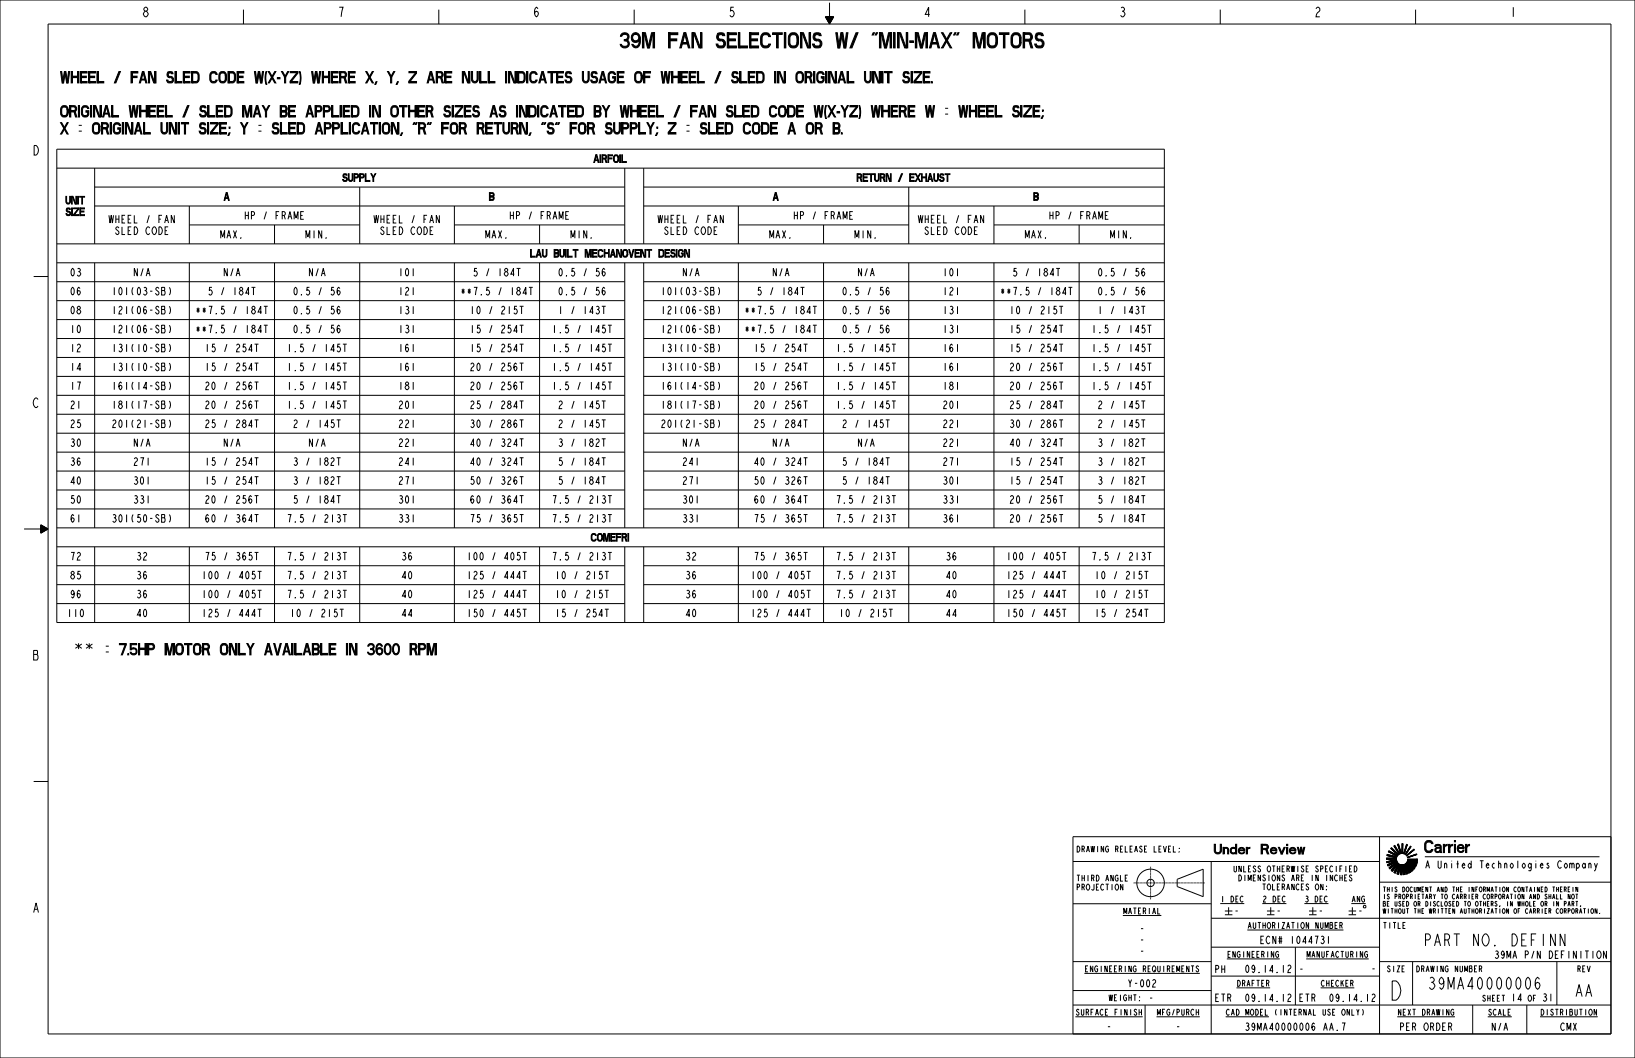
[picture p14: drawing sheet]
<svg xmlns="http://www.w3.org/2000/svg" width="864mm" height="559mm" viewBox="0 0 864 559" stroke-linecap="round" stroke-linejoin="round" font-family="sans-serif">
<defs><g id="words">
<text font-size="13.2" x="733" y="528">D</text>
<text font-size="11.7" x="40" y="346">**</text>
<text font-size="10.4" x="321" y="25">39M FAN SELECTIONS W/ &quot;MIN-MAX&quot; MOTORS</text>
<g font-size="8.3">
<text x="752" y="450">Carrier</text>
<text x="753" y="500">PART NO. DEFINN</text>
<text x="755" y="523">39MA40000006</text>
<text x="832" y="526">AA</text>
</g>
<g font-size="7.8">
<text x="32" y="44">WHEEL / FAN SLED CODE W(X-YZ) WHERE X, Y, Z ARE NULL INDICATES USAGE OF WHEEL /</text>
<text x="386" y="44">SLED IN ORIGINAL UNIT SIZE.</text>
<text x="32" y="62">ORIGINAL WHEEL / SLED MAY BE APPLIED IN OTHER SIZES AS INDICATED BY WHEEL / FAN</text>
<text x="384" y="62">SLED CODE W(X-YZ) WHERE W = WHEEL SIZE;</text>
<text x="32" y="71">X = ORIGINAL UNIT SIZE; Y = SLED APPLICATION, &quot;R&quot; FOR RETURN, &quot;S&quot; FOR SUPPLY; Z</text>
<text x="363" y="71">= SLED CODE A OR B.</text>
<text x="56" y="346">= 7.5HP MOTOR ONLY AVAILABLE IN 3600 RPM</text>
</g>
<g font-size="6.6">
<text x="75" y="9">8</text>
<text x="178" y="9">7</text>
<text x="281" y="9">6</text>
<text x="385" y="9">5</text>
<text x="488" y="9">4</text>
<text x="591" y="9">3</text>
<text x="694" y="9">2</text>
<text x="797" y="9">1</text>
<text x="17" y="82">D</text>
<text x="17" y="215">C</text>
<text x="17" y="349">B</text>
<text x="641" y="451">Under</text>
<text x="671" y="451">Review</text>
<text x="17" y="482">A</text>
</g>
<g font-size="5.3">
<text x="311" y="86">AIRFOIL</text>
<text x="180" y="96">SUPPLY</text>
<text x="452" y="96">RETURN / EXHAUST</text>
<text x="34" y="108">UNIT</text>
<text x="118" y="106">A</text>
<text x="258" y="106">B</text>
<text x="408" y="106">A</text>
<text x="546" y="106">B</text>
<text x="34" y="114">SIZE</text>
<text x="58" y="118">WHEEL / FAN</text>
<text x="129" y="116">HP / FRAME</text>
<text x="198" y="118">WHEEL / FAN</text>
<text x="269" y="116">HP / FRAME</text>
<text x="348" y="118">WHEEL / FAN</text>
<text x="419" y="116">HP / FRAME</text>
<text x="485" y="118">WHEEL / FAN</text>
<text x="554" y="116">HP / FRAME</text>
<text x="61" y="124">SLED CODE</text>
<text x="116" y="126">MAX.</text>
<text x="161" y="126">MIN.</text>
<text x="201" y="124">SLED CODE</text>
<text x="256" y="126">MAX.</text>
<text x="301" y="126">MIN.</text>
<text x="351" y="124">SLED CODE</text>
<text x="406" y="126">MAX.</text>
<text x="451" y="126">MIN.</text>
<text x="488" y="124">SLED CODE</text>
<text x="541" y="126">MAX.</text>
<text x="586" y="126">MIN.</text>
<text x="278" y="136">LAU BUILT MECHANOVENT DESIGN</text>
<text x="37" y="146">03</text>
<text x="70" y="146">N/A</text>
<text x="118" y="146">N/A</text>
<text x="163" y="146">N/A</text>
<text x="210" y="146">101</text>
<text x="250" y="146">5 / 184T</text>
<text x="295" y="146">0.5 / 56</text>
<text x="360" y="146">N/A</text>
<text x="408" y="146">N/A</text>
<text x="453" y="146">N/A</text>
<text x="498" y="146">101</text>
<text x="535" y="146">5 / 184T</text>
<text x="580" y="146">0.5 / 56</text>
<text x="37" y="156">06</text>
<text x="59" y="156">101(03-SB)</text>
<text x="110" y="156">5 / 184T</text>
<text x="155" y="156">0.5 / 56</text>
<text x="210" y="156">121</text>
<text x="243" y="156">**7.5 / 184T</text>
<text x="295" y="156">0.5 / 56</text>
<text x="349" y="156">101(03-SB)</text>
<text x="400" y="156">5 / 184T</text>
<text x="445" y="156">0.5 / 56</text>
<text x="498" y="156">121</text>
<text x="528" y="156">**7.5 / 184T</text>
<text x="580" y="156">0.5 / 56</text>
<text x="37" y="166">08</text>
<text x="59" y="166">121(06-SB)</text>
<text x="103" y="166">**7.5 / 184T</text>
<text x="155" y="166">0.5 / 56</text>
<text x="210" y="166">131</text>
<text x="248" y="166">10 / 215T</text>
<text x="295" y="166">1 / 143T</text>
<text x="349" y="166">121(06-SB)</text>
<text x="393" y="166">**7.5 / 184T</text>
<text x="445" y="166">0.5 / 56</text>
<text x="498" y="166">131</text>
<text x="533" y="166">10 / 215T</text>
<text x="580" y="166">1 / 143T</text>
<text x="37" y="176">10</text>
<text x="59" y="176">121(06-SB)</text>
<text x="103" y="176">**7.5 / 184T</text>
<text x="155" y="176">0.5 / 56</text>
<text x="210" y="176">131</text>
<text x="248" y="176">15 / 254T</text>
<text x="292" y="176">1.5 / 145T</text>
<text x="349" y="176">121(06-SB)</text>
<text x="393" y="176">**7.5 / 184T</text>
<text x="445" y="176">0.5 / 56</text>
<text x="498" y="176">131</text>
<text x="533" y="176">15 / 254T</text>
<text x="577" y="176">1.5 / 145T</text>
<text x="37" y="186">12</text>
<text x="59" y="186">131(10-SB)</text>
<text x="108" y="186">15 / 254T</text>
<text x="152" y="186">1.5 / 145T</text>
<text x="210" y="186">161</text>
<text x="248" y="186">15 / 254T</text>
<text x="292" y="186">1.5 / 145T</text>
<text x="349" y="186">131(10-SB)</text>
<text x="398" y="186">15 / 254T</text>
<text x="442" y="186">1.5 / 145T</text>
<text x="498" y="186">161</text>
<text x="533" y="186">15 / 254T</text>
<text x="577" y="186">1.5 / 145T</text>
<text x="37" y="196">14</text>
<text x="59" y="196">131(10-SB)</text>
<text x="108" y="196">15 / 254T</text>
<text x="152" y="196">1.5 / 145T</text>
<text x="210" y="196">161</text>
<text x="248" y="196">20 / 256T</text>
<text x="292" y="196">1.5 / 145T</text>
<text x="349" y="196">131(10-SB)</text>
<text x="398" y="196">15 / 254T</text>
<text x="442" y="196">1.5 / 145T</text>
<text x="498" y="196">161</text>
<text x="533" y="196">20 / 256T</text>
<text x="577" y="196">1.5 / 145T</text>
<text x="37" y="206">17</text>
<text x="59" y="206">161(14-SB)</text>
<text x="108" y="206">20 / 256T</text>
<text x="152" y="206">1.5 / 145T</text>
<text x="210" y="206">181</text>
<text x="248" y="206">20 / 256T</text>
<text x="292" y="206">1.5 / 145T</text>
<text x="349" y="206">161(14-SB)</text>
<text x="398" y="206">20 / 256T</text>
<text x="442" y="206">1.5 / 145T</text>
<text x="498" y="206">181</text>
<text x="533" y="206">20 / 256T</text>
<text x="577" y="206">1.5 / 145T</text>
<text x="37" y="216">21</text>
<text x="59" y="216">181(17-SB)</text>
<text x="108" y="216">20 / 256T</text>
<text x="152" y="216">1.5 / 145T</text>
<text x="210" y="216">201</text>
<text x="248" y="216">25 / 284T</text>
<text x="295" y="216">2 / 145T</text>
<text x="349" y="216">181(17-SB)</text>
<text x="398" y="216">20 / 256T</text>
<text x="442" y="216">1.5 / 145T</text>
<text x="498" y="216">201</text>
<text x="533" y="216">25 / 284T</text>
<text x="580" y="216">2 / 145T</text>
<text x="37" y="226">25</text>
<text x="59" y="226">201(21-SB)</text>
<text x="108" y="226">25 / 284T</text>
<text x="155" y="226">2 / 145T</text>
<text x="210" y="226">221</text>
<text x="248" y="226">30 / 286T</text>
<text x="295" y="226">2 / 145T</text>
<text x="349" y="226">201(21-SB)</text>
<text x="398" y="226">25 / 284T</text>
<text x="445" y="226">2 / 145T</text>
<text x="498" y="226">221</text>
<text x="533" y="226">30 / 286T</text>
<text x="580" y="226">2 / 145T</text>
<text x="37" y="236">30</text>
<text x="70" y="236">N/A</text>
<text x="118" y="236">N/A</text>
<text x="163" y="236">N/A</text>
<text x="210" y="236">221</text>
<text x="248" y="236">40 / 324T</text>
<text x="295" y="236">3 / 182T</text>
<text x="360" y="236">N/A</text>
<text x="408" y="236">N/A</text>
<text x="453" y="236">N/A</text>
<text x="498" y="236">221</text>
<text x="533" y="236">40 / 324T</text>
<text x="580" y="236">3 / 182T</text>
<text x="37" y="246">36</text>
<text x="70" y="246">271</text>
<text x="108" y="246">15 / 254T</text>
<text x="155" y="246">3 / 182T</text>
<text x="210" y="246">241</text>
<text x="248" y="246">40 / 324T</text>
<text x="295" y="246">5 / 184T</text>
<text x="360" y="246">241</text>
<text x="398" y="246">40 / 324T</text>
<text x="445" y="246">5 / 184T</text>
<text x="498" y="246">271</text>
<text x="533" y="246">15 / 254T</text>
<text x="580" y="246">3 / 182T</text>
<text x="37" y="256">40</text>
<text x="70" y="256">301</text>
<text x="108" y="256">15 / 254T</text>
<text x="155" y="256">3 / 182T</text>
<text x="210" y="256">271</text>
<text x="248" y="256">50 / 326T</text>
<text x="295" y="256">5 / 184T</text>
<text x="360" y="256">271</text>
<text x="398" y="256">50 / 326T</text>
<text x="445" y="256">5 / 184T</text>
<text x="498" y="256">301</text>
<text x="533" y="256">15 / 254T</text>
<text x="580" y="256">3 / 182T</text>
<text x="37" y="266">50</text>
<text x="70" y="266">331</text>
<text x="108" y="266">20 / 256T</text>
<text x="155" y="266">5 / 184T</text>
<text x="210" y="266">301</text>
<text x="248" y="266">60 / 364T</text>
<text x="292" y="266">7.5 / 213T</text>
<text x="360" y="266">301</text>
<text x="398" y="266">60 / 364T</text>
<text x="442" y="266">7.5 / 213T</text>
<text x="498" y="266">331</text>
<text x="533" y="266">20 / 256T</text>
<text x="580" y="266">5 / 184T</text>
<text x="37" y="276">61</text>
<text x="59" y="276">301(50-SB)</text>
<text x="108" y="276">60 / 364T</text>
<text x="152" y="276">7.5 / 213T</text>
<text x="210" y="276">331</text>
<text x="248" y="276">75 / 365T</text>
<text x="292" y="276">7.5 / 213T</text>
<text x="360" y="276">331</text>
<text x="398" y="276">75 / 365T</text>
<text x="442" y="276">7.5 / 213T</text>
<text x="498" y="276">361</text>
<text x="533" y="276">20 / 256T</text>
<text x="580" y="276">5 / 184T</text>
<text x="311" y="286">COMEFRI</text>
<text x="37" y="296">72</text>
<text x="72" y="296">32</text>
<text x="108" y="296">75 / 365T</text>
<text x="152" y="296">7.5 / 213T</text>
<text x="212" y="296">36</text>
<text x="247" y="296">100 / 405T</text>
<text x="292" y="296">7.5 / 213T</text>
<text x="362" y="296">32</text>
<text x="398" y="296">75 / 365T</text>
<text x="442" y="296">7.5 / 213T</text>
<text x="499" y="296">36</text>
<text x="532" y="296">100 / 405T</text>
<text x="577" y="296">7.5 / 213T</text>
<text x="37" y="306">85</text>
<text x="72" y="306">36</text>
<text x="107" y="306">100 / 405T</text>
<text x="152" y="306">7.5 / 213T</text>
<text x="212" y="306">40</text>
<text x="247" y="306">125 / 444T</text>
<text x="293" y="306">10 / 215T</text>
<text x="362" y="306">36</text>
<text x="397" y="306">100 / 405T</text>
<text x="442" y="306">7.5 / 213T</text>
<text x="499" y="306">40</text>
<text x="532" y="306">125 / 444T</text>
<text x="578" y="306">10 / 215T</text>
<text x="37" y="316">96</text>
<text x="72" y="316">36</text>
<text x="107" y="316">100 / 405T</text>
<text x="152" y="316">7.5 / 213T</text>
<text x="212" y="316">40</text>
<text x="247" y="316">125 / 444T</text>
<text x="293" y="316">10 / 215T</text>
<text x="362" y="316">36</text>
<text x="397" y="316">100 / 405T</text>
<text x="442" y="316">7.5 / 213T</text>
<text x="499" y="316">40</text>
<text x="532" y="316">125 / 444T</text>
<text x="578" y="316">10 / 215T</text>
<text x="35" y="326">110</text>
<text x="72" y="326">40</text>
<text x="107" y="326">125 / 444T</text>
<text x="153" y="326">10 / 215T</text>
<text x="212" y="326">44</text>
<text x="247" y="326">150 / 445T</text>
<text x="293" y="326">15 / 254T</text>
<text x="362" y="326">40</text>
<text x="397" y="326">125 / 444T</text>
<text x="443" y="326">10 / 215T</text>
<text x="499" y="326">44</text>
<text x="532" y="326">150 / 445T</text>
<text x="578" y="326">15 / 254T</text>
</g>
<g font-size="5.2">
<text x="752" y="459">A United Technologies Company</text>
<text x="652" y="483">-</text>
<text x="674" y="483">-</text>
<text x="696" y="483">-</text>
<text x="717" y="483">-</text>
<text x="602" y="492">-</text>
<text x="602" y="498">-</text>
<text x="665" y="498">ECN# 1044731</text>
<text x="602" y="504">-</text>
<text x="790" y="506">39MA P/N DEFINITION</text>
<text x="641" y="514">PH</text>
<text x="658" y="514">09.14.12</text>
<text x="686" y="514">-</text>
<text x="724" y="514">-</text>
<text x="596" y="521">Y-002</text>
<text x="606" y="529">-</text>
<text x="641" y="529">ETR</text>
<text x="658" y="529">09.14.12</text>
<text x="686" y="529">ETR</text>
<text x="702" y="529">09.14.12</text>
<text x="798" y="529">14</text>
<text x="815" y="529">31</text>
<text x="584" y="544">-</text>
<text x="621" y="544">-</text>
<text x="658" y="544">39MA40000006</text>
<text x="699" y="544">AA.7</text>
<text x="739" y="544">PER ORDER</text>
<text x="788" y="544">N/A</text>
<text x="824" y="544">CMX</text>
</g>
<g font-size="4.1">
<text x="568" y="450">DRAWING RELEASE LEVEL:</text>
<text x="652" y="461">UNLESS OTHERWISE SPECIFIED</text>
<text x="568" y="465">THIRD ANGLE</text>
<text x="654" y="465">DIMENSIONS ARE IN INCHES</text>
<text x="568" y="470">PROJECTION</text>
<text x="667" y="470">TOLERANCES ON:</text>
<text x="645" y="476">1 DEC</text>
<text x="667" y="476">2 DEC</text>
<text x="689" y="476">3 DEC</text>
<text x="714" y="476">ANG</text>
<text x="593" y="483">MATERIAL</text>
<text x="659" y="490">AUTHORIZATION NUMBER</text>
<text x="730" y="490">TITLE</text>
<text x="648" y="506">ENGINEERING</text>
<text x="690" y="506">MANUFACTURING</text>
<text x="574" y="513">ENGINEERING REQUIREMENTS</text>
<text x="732" y="513">SIZE</text>
<text x="748" y="513">DRAWING NUMBER</text>
<text x="833" y="513">REV</text>
<text x="653" y="521">DRAFTER</text>
<text x="698" y="521">CHECKER</text>
<text x="586" y="529">WEIGHT:</text>
<text x="783" y="529">SHEET</text>
<text x="807" y="529">OF</text>
<text x="568" y="536">SURFACE FINISH</text>
<text x="611" y="536">MFG/PURCH</text>
<text x="648" y="536">CAD MODEL</text>
<text x="673" y="536">(INTERNAL USE ONLY)</text>
<text x="738" y="536">NEXT DRAWING</text>
<text x="786" y="536">SCALE</text>
<text x="814" y="536">DISTRIBUTION</text>
</g>
<g font-size="3.3">
<text x="730" y="471">THIS DOCUMENT AND THE INFORMATION CONTAINED THEREIN</text>
<text x="730" y="475">IS PROPRIETARY TO CARRIER CORPORATION AND SHALL NOT</text>
<text x="730" y="479">BE USED OR DISCLOSED TO OTHERS, IN WHOLE OR IN PART,</text>
<text x="730" y="482">WITHOUT THE WRITTEN AUTHORIZATION OF CARRIER CORPORATION.</text>
</g>
</g></defs>
<g fill="none" stroke="#000" stroke-width=".53">
<path d="M0 0h864v559h-864zM129 5v8M232 5v8M335 5v8M436 9h4l-2 4M436 9l2 4M436 9h4M436 9l2 3 2-3M436 9h4l-2 3-1-3M437 9h2l-1 3M437 9l1 2M437 10h2"/>
<path d="M438 10h1l-1 1M438 10v1M438 10h.1M438 1v12M439 10l-1 1-1-1M541 5v8M645 5v8M748 5v8M851 13v533h-826v-533h826M30 79h585v250h-585zM30 89h585M50 99h280"/>
<path d="M50 89v40M190 99v30M330 89v40M340 99h275M340 89v40M480 99v30M50 109h280M100 119h90M100 109v20M145 119v10M240 119h90M240 109v20"/>
<path d="M285 119v10M340 109h275M390 119h90M390 109v20M435 119v10M525 119h90M525 109v20M570 119v10M30 129h585M30 139h585M50 139v140M100 139v140"/>
<path d="M145 139v140M190 139v140M240 139v140M285 139v140M330 139v140M340 139v140M390 139v140M435 139v140M480 139v140M525 139v140M570 139v140M18 146h7"/>
<path d="M30 149h300M30 159h300M340 149h275M340 159h275M30 169h300M30 179h300M340 169h275M340 179h275M30 189h300M30 199h300M340 189h275M340 199h275"/>
<path d="M30 209h300M30 219h300M340 209h275M340 219h275M30 229h300M30 239h300M340 229h275M340 239h275M30 249h300M30 259h300M340 249h275M340 259h275"/>
<path d="M13 279h12M22 277l3 2-3 3zM22 277l3 2-3 2M22 278v3M22 278l3 1M22 278v3l3-2M22 278l2 1-2 2M22 278l2 1-2 1M22 279v1l2-1M22 279h1l-1 1M23 279v1v-1M23 279h.1"/>
<path d="M30 269h300M30 279h585M340 269h275M30 289h585M30 299h300M50 289v40M100 289v40M145 289v40M190 289v40M240 289v40M285 289v40M330 289v40"/>
<path d="M340 299h275M340 289v40M390 289v40M435 289v40M480 289v40M525 289v40M570 289v40M30 309h300M30 319h300M340 309h275M340 319h275M18 413h7"/>
<path d="M567 455h162M640 455v91M729 442v104M732 453h6l-6 1zM732 453h6v1h-6zM732 454l6-1v1zM732 455h5l-4 1zM732 455l6-1-1 1zM733 452l5 1zM733 451l5 2-5-1zM733 457l5-2zM733 457l5-2-5 2z"/>
<path d="M733 450l5 2zM734 449l4 3-5-2zM734 458l4-2zM734 458l4-2-4 3zM734 458l4-3v1zM735 448l4 3-1 1zM735 460l3-4-3 4zM735 448l4 3-4-3zM735 448l4 3-1 1-3-4zM736 447h1l2 4zM736 447l3 4zM738 454l-6 1 1 1 4-1-4 2 5-2-4 3v1l4-3-3 4 3-4-2 5h1l2-4-1 5h1l1-5v5h1v-4v4h1l-1-4 2 4 1-1-2-3 2 3h1l-2-3 3 2-2-3 3 2v-1l-2-1"/>
<path d="M738 454v1zM738 454a3 3 0 0 0 3 3 3 3 0 0 0 3-3h5v1h-3h3l-1 1h-2l2 1v1l-3-1M738 455v1zM738 456l-3 4zM738 456h1zM738 446h1l1 5zM738 446l2 5zM738 456l2 1zM738 456l1 1-3 4zM739 457h6h-1zM739 457l-2 4h-1zM739 457h6z"/>
<path d="M739 457h2zM739 457h1l-2 5zM739 457h5h-4zM740 457l3 1h-2zM740 457h4l-1 1zM740 457l-1 5h-1zM740 457l1 1-1 4zM741 458l1 4zM741 458h1zM741 458l1 4h-1zM741 458v4h-1zM741 446v5z"/>
<path d="M741 458h2zM741 457h4zM741 446v5M741 458h1l2 3zM741 458l3 3-1 1zM742 457v-1l3 1zM742 456h3M742 458h1l2 3zM742 458l3 3h-1zM742 456h4l-1 1zM743 452l4-3zM743 446l-1 5z"/>
<path d="M743 446l-2 5zM743 456l3-1h3zM743 456l6-1-3 1zM743 456h3h-4zM743 458l3 2zM743 458l1-1 2 3zM743 453l5-2zM743 455h3l-3 1zM743 455l6-1-3 1zM744 454h5l-6 1zM744 457h1l2 1zM744 457l3 1v1z"/>
<path d="M745 457h-6M745 457l1-1 2 1zM745 457h3v1zM745 447l-3 4zM746 456l3-1-1 1zM746 455l3-1v1zM753 453h92M851 442h-284v104M567 477h73M622 464l14-5v15l-14-6zM729 466h122M640 485h211"/>
<path d="M567 508h73M640 500h89M640 516h89M684 500v31M729 508h122M746 508v23M822 508v23M567 523h73M567 531h284M605 531v15M778 531v15M806 531v15"/>
<circle cx="608" cy="466" r="7"/>
<circle cx="608" cy="466" r="1.9"/>
</g>
<g fill="#000">
<path d="M732 453h6l-6 1zM732 455l6-1-1 1zM733 451l5 2-5-1zM733 457l5-2zM734 449l4 3-5-2zM734 458l4-3v1zM738 456l-3 4zM735 448l4 3-4-3zM736 447h1l2 4zM732 455h5l-4 1zM732 454l6-1v1zM738 454v1z"/>
<path d="M733 452l5 1zM733 457l5-2-5 2zM738 455v1zM733 450l5 2zM734 458l4-2zM734 458l4-2-4 3zM738 456h1zM735 448l4 3-1 1zM735 460l3-4-3 4zM738 446h1l1 5zM738 456l2 1zM736 447l3 4z"/>
<path d="M739 457h6h-1zM739 457l-2 4h-1zM740 457h4l-1 1zM740 457l-1 5h-1zM738 446l2 5zM741 458v4h-1zM739 457h2zM743 446l-2 5zM741 458l1 4zM741 458h1zM745 447l-3 4zM741 458h1l2 3z"/>
<path d="M741 458h2zM743 456h3h-4zM742 456h4l-1 1zM743 452l4-3zM743 455h3l-3 1zM743 456l6-1-3 1zM742 458h1l2 3zM740 457l3 1h-2zM743 446l-1 5zM743 453l5-2zM743 455l6-1-3 1zM744 454h5l-6 1z"/>
<path d="M743 458l1-1 2 3zM739 457h5h-4zM744 457h1l2 1zM745 457l1-1 2 1zM744 457l3 1v1zM745 457h3v1zM743 456l3-1h3zM746 456l3-1-1 1zM746 455l3-1v1zM738 456l1 1-3 4zM739 457h1l-2 5zM740 457l1 1-1 4z"/>
<path d="M741 458l1 4h-1zM741 458l3 3-1 1zM742 458l3 3h-1zM743 458l3 2z"/>
</g>
<path d="M608 458v17M599 466h37" fill="none" stroke="#000" stroke-width=".53" stroke-dasharray=".1 .1 .4 .1" stroke-linecap="butt"/>
<!-- layer: NOTES3D -->
<path d="M667 446h2a1.4 1.4 0 0 1 1 1 1.4 1.4 0 0 1-1 2h-2v-1h2v-1v-1h-2zM668 448h1l1 3h-1z" fill="#000"/>
<g fill="none" stroke="#000" stroke-width=".53">
<path d="M667 446h2a1.4 1.4 0 0 1 1 1 1.4 1.4 0 0 1-1 2h-2v-1h2v-1v-1h-2zM668 448h1l1 3h-1zM645 477h12M649 479v4M667 477h12M671 479v4M689 477h13M693 479v4M714 477h7M714 479v4M720 478l1 1v1l-1-1zM832 472h2"/>
<path d="M833 472v3M833 468v3l-1-3v3M835 479h.1M593 484h20M647 481h4M647 483h4M659 491h51M669 481h4M669 483h4M691 481h4M691 483h4M712 481h4"/>
<path d="M712 483h4M845 482h.1M573 514h61M648 506h28M690 506h33M568 537h36M611 537h23M647 537h23M653 522h18M698 522h17M738 537h31M786 537h13"/>
<path d="M813 537h31"/>
</g>
<use href="#words"/>
</svg>
